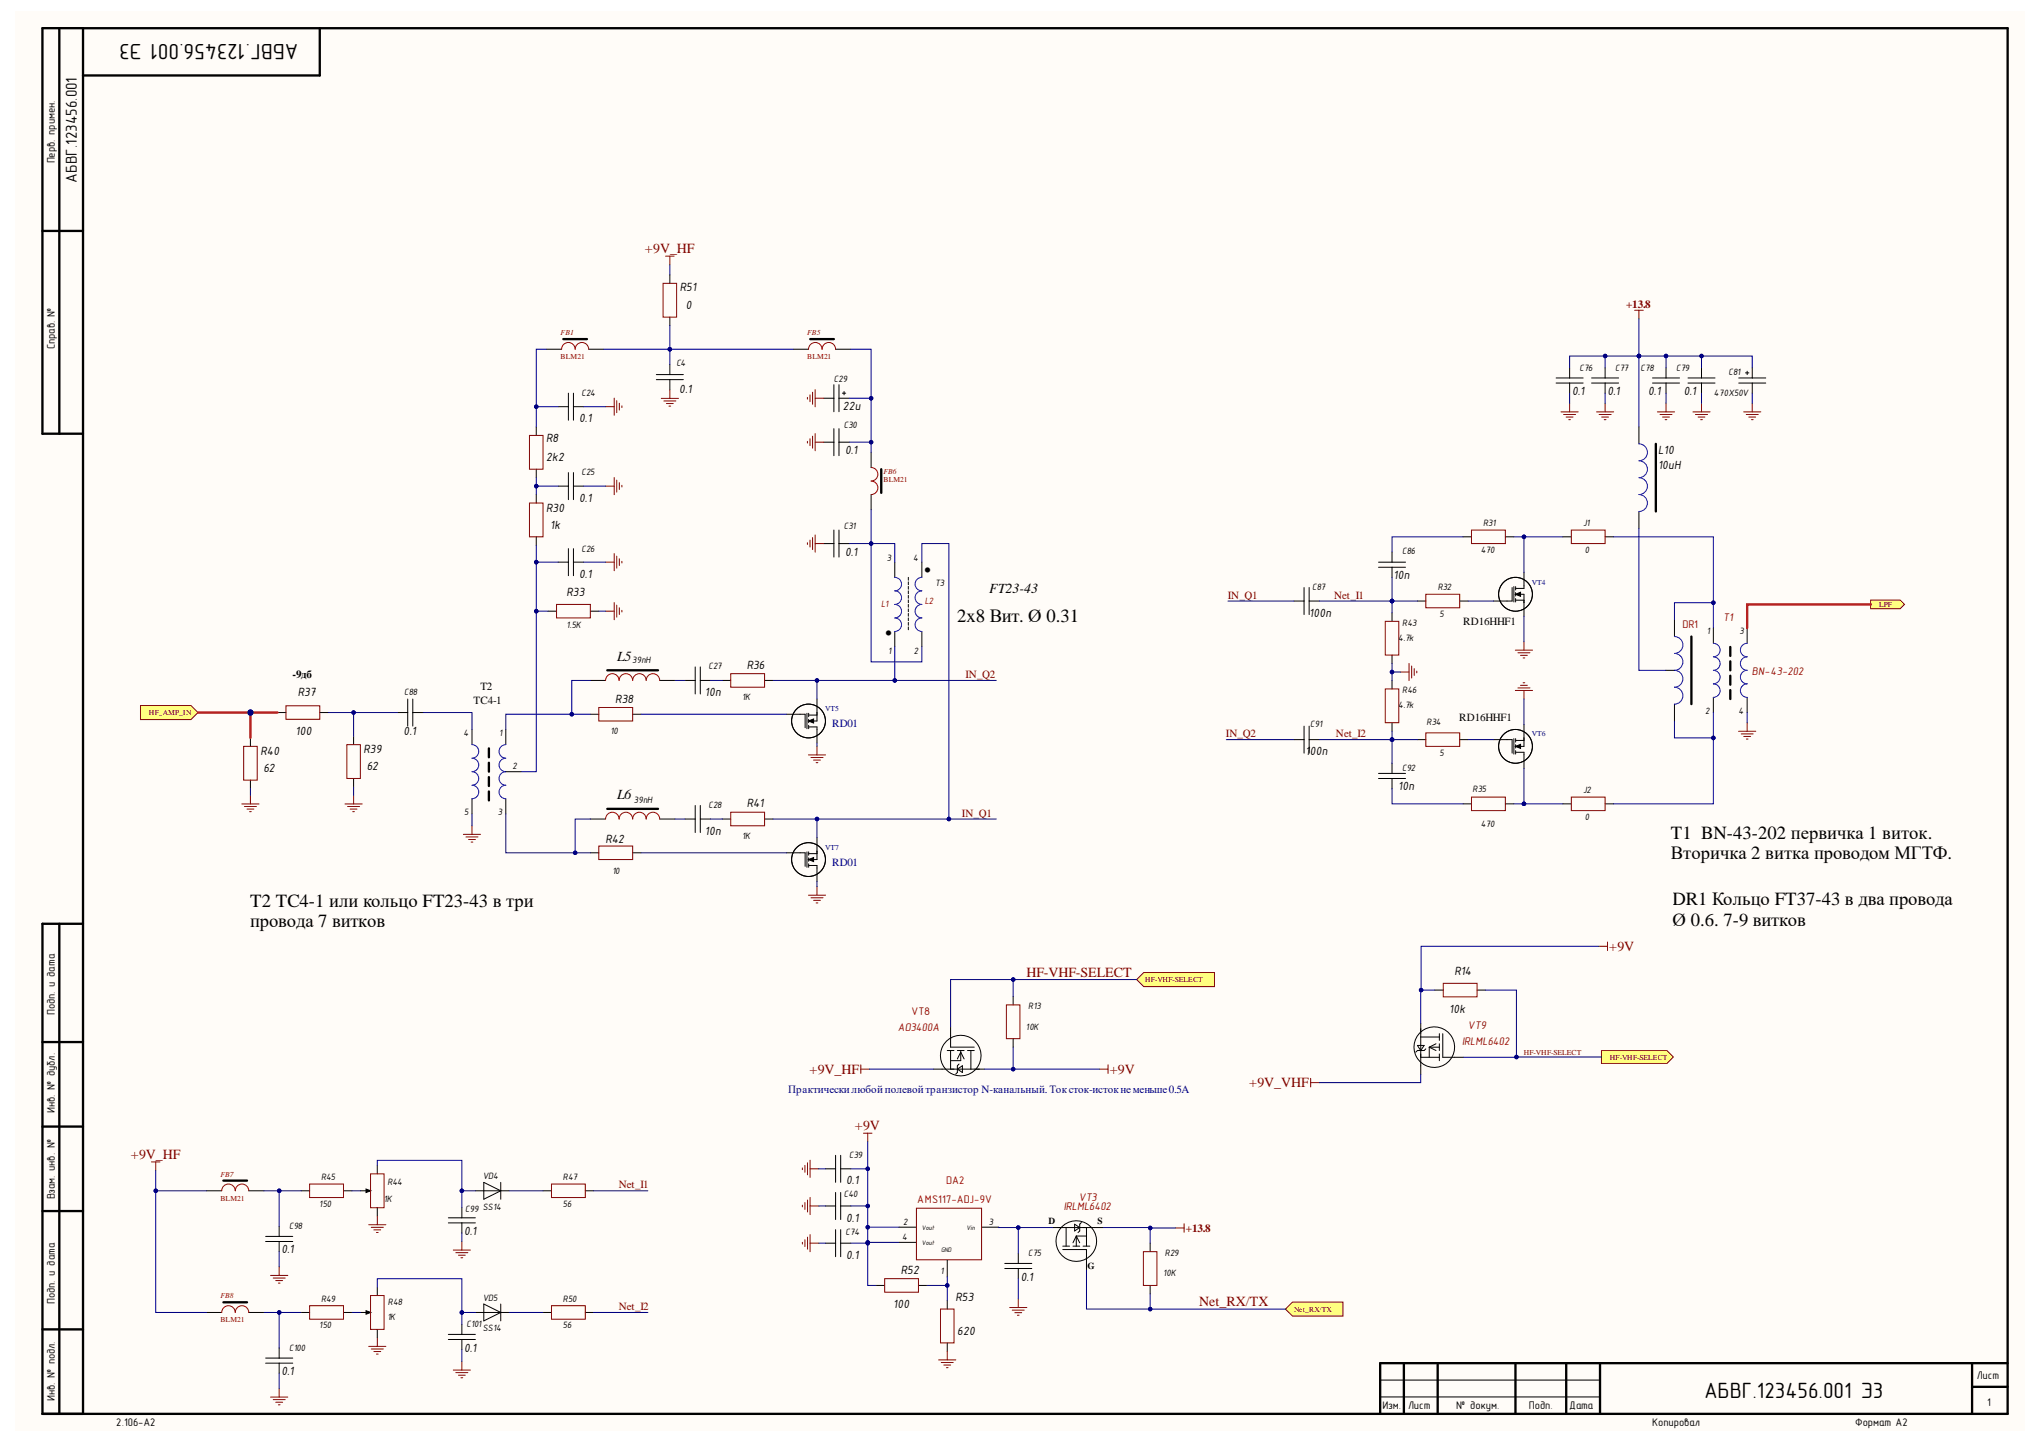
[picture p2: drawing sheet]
<svg xmlns="http://www.w3.org/2000/svg" width="297mm" height="210mm" viewBox="0 0 297 210" stroke-linecap="round" stroke-linejoin="round" font-family="sans-serif">
<defs><g id="words">
<g font-size="6.8">
<text x="134.1" y="83.3">.</text>
<text x="128.4" y="92.4">.</text>
</g>
<g font-size="3.2">
<text x="43.4" y="6.4" transform="rotate(-180 43.4 6.4)">АБВГ.123456.001 Э3</text>
<text x="247.9" y="203.3">АБВГ.123456.001 Э3</text>
</g>
<g font-size="2.7">
<text x="139.3" y="90.5">2x8 Вит. Ø 0.31</text>
<text x="243.1" y="122.1">T1 BN-43-202 первичка 1 виток.</text>
<text x="243.1" y="125">Вторичка 2 витка проводом МГТФ.</text>
<text x="36.4" y="131.9">T2 TC4-1 или кольцо FT23-43 в три</text>
<text x="243.3" y="131.6">DR1 Кольцо FT37-43 в два провода</text>
<text x="36.4" y="134.9">провода 7 витков</text>
<text x="243.3" y="134.7">Ø 0.6. 7-9 витков</text>
</g>
<text font-size="2.3" x="11.2" y="26.6" transform="rotate(-90 11.2 26.6)">АБВГ.123456.001</text>
<g font-size="2" fill="#800000">
<text x="93.8" y="36.9">+9V_HF</text>
<text x="149.3" y="142.1">HF-VHF-SELECT</text>
<text x="234.1" y="138.4">+9V</text>
<text x="117.8" y="156.2">+9V_HF</text>
<text x="161.4" y="156.2">+9V</text>
<text x="181.7" y="158.2">+9V_VHF</text>
<text x="124.4" y="164.4">+9V</text>
<text x="19" y="168.6">+9V_HF</text>
<text x="174.4" y="190">Net_RX/TX</text>
</g>
<g font-size="2">
<text x="143.9" y="86.3">FT23-43</text>
<text x="89.8" y="96.1">L5</text>
<text x="89.8" y="116.2">L6</text>
</g>
<g font-size="1.9">
<text x="98.9" y="42.3">R51</text>
<text x="99.7" y="45">0</text>
<text x="98.8" y="57.2">0.1</text>
<text x="122.6" y="59.7">22u</text>
<text x="228.7" y="57.5">0.1</text>
<text x="233.8" y="57.5">0.1</text>
<text x="239.8" y="57.5">0.1</text>
<text x="244.9" y="57.5">0.1</text>
<text x="79.4" y="64.3">R8</text>
<text x="84.3" y="61.4">0.1</text>
<text x="79.4" y="67">2k2</text>
<text x="122.9" y="66.1">0.1</text>
<text x="241.2" y="66">L10</text>
<text x="241.2" y="68.2">10uH</text>
<text x="79.4" y="74.5">R30</text>
<text x="80" y="76.9">1k</text>
<text x="84.3" y="73">0.1</text>
<text x="122.9" y="80.8">0.1</text>
<text x="82.4" y="86.7">R33</text>
<text x="84.3" y="84">0.1</text>
<text x="190.4" y="89.7">100n</text>
<text x="202.7" y="84.3">10n</text>
<text x="43.3" y="101.3">R37</text>
<text x="102.5" y="101.3">10n</text>
<text x="108.6" y="97.3">R36</text>
<text x="43" y="106.8">100</text>
<text x="58.7" y="106.8">0.1</text>
<text x="89.5" y="102.2">R38</text>
<text x="37.9" y="109.8">R40</text>
<text x="38.3" y="112.3">62</text>
<text x="52.9" y="109.6">R39</text>
<text x="53.4" y="112">62</text>
<text x="189.9" y="109.8">100n</text>
<text x="108.6" y="117.4">R41</text>
<text x="203.4" y="115">10n</text>
<text x="88.1" y="122.6">R42</text>
<text x="102.5" y="121.4">10n</text>
<text x="211.6" y="141.8">R14</text>
<text x="210.8" y="147.4">10k</text>
<text x="123.1" y="172.3">0.1</text>
<text x="67.5" y="179.6">0.1</text>
<text x="123.1" y="177.7">0.1</text>
<text x="40.9" y="182.3">0.1</text>
<text x="123.1" y="183.1">0.1</text>
<text x="131" y="185.3">R52</text>
<text x="129.9" y="190.3">100</text>
<text x="139" y="189.3">R53</text>
<text x="148.5" y="186.3">0.1</text>
<text x="67.5" y="196.6">0.1</text>
<text x="139.3" y="194.2">620</text>
<text x="40.9" y="200">0.1</text>
</g>
<g font-size="1.6">
<text x="8" y="23.8" transform="rotate(-90 8 23.8)">Перв. примен.</text>
<text x="8" y="50.8" transform="rotate(-90 8 50.8)">Справ. №</text>
<text x="212.9" y="91">RD16HHF1</text>
<text x="42.6" y="98.7">-9дб</text>
<text x="69.9" y="100.3">T2</text>
<text x="68.9" y="102.4">TC4-1</text>
<text x="212.3" y="104.8">RD16HHF1</text>
<text x="8" y="147.7" transform="rotate(-90 8 147.7)">Подп. и дата</text>
<text x="8" y="161.9" transform="rotate(-90 8 161.9)">Инв. № дубл.</text>
<text x="8" y="174.5" transform="rotate(-90 8 174.5)">Взам. инв. №</text>
<text x="8" y="189.7" transform="rotate(-90 8 189.7)">Подп. и дата</text>
<text x="8" y="203.8" transform="rotate(-90 8 203.8)">Инв. № подл.</text>
<text x="287.6" y="200.6">Лист</text>
<text x="16.9" y="207.4">2.106-A2</text>
<text x="201.1" y="205">Изм.</text>
<text x="204.8" y="205">Лист</text>
<text x="211.8" y="205">№ докум.</text>
<text x="222.4" y="205">Подп.</text>
<text x="228.3" y="205">Дата</text>
<text x="240.3" y="207.4">Копировал</text>
<text x="269.9" y="207.4">Формат А2</text>
<text x="289.1" y="204.5">1</text>
</g>
<g font-size="1.6" fill="#800000">
<text x="236.5" y="44.8">+13.8</text>
<text x="178.6" y="87.1">IN_Q1</text>
<text x="194.1" y="87.1">Net_I1</text>
<text x="140.4" y="98.7">IN_Q2</text>
<text x="178.3" y="107.3">IN_Q2</text>
<text x="194.3" y="107.3">Net_I2</text>
<text x="139.9" y="118.9">IN_Q1</text>
<text x="90" y="172.9">Net_I1</text>
<text x="172.5" y="179.2">+13.8</text>
<text x="90" y="190.6">Net_I2</text>
</g>
<g font-size="1.6" fill="#980000">
<text x="244.7" y="91.3">DR1</text>
<text x="250.7" y="90.3">T1</text>
<text x="254.8" y="98.1">BN-43-202</text>
<text x="132.6" y="147.6">VT8</text>
<text x="213.5" y="149.7">VT9</text>
<text x="130.6" y="150">AO3400A</text>
<text x="212.7" y="152.1">IRLML6402</text>
<text x="137.6" y="172.2">DA2</text>
<text x="133.4" y="175">AMS117-ADJ-9V</text>
<text x="154.7" y="176.1">IRLML6402</text>
<text x="156.9" y="174.6">VT3</text>
</g>
<g font-size="1.6" fill="#000080">
<text x="121.1" y="105.8">RD01</text>
<text x="121.1" y="126">RD01</text>
<text x="114.6" y="158.9">Практическилюбойполевойтранзистор N-канальный. Токсток-истокнеменьше0.5А</text>
</g>
<g font-size="1.5">
<text x="98.4" y="53.2">C4</text>
<text x="229.8" y="53.9">C76</text>
<text x="234.9" y="53.9">C77</text>
<text x="238.7" y="53.9">C78</text>
<text x="243.8" y="53.9">C79</text>
<text x="84.6" y="57.6">C24</text>
<text x="121.3" y="55.6">C29</text>
<text x="249.3" y="57.6">470X50V</text>
<text x="251.4" y="54.6">C81</text>
<text x="122.8" y="62.2">C30</text>
<text x="84.6" y="69.1">C25</text>
<text x="122.8" y="77">C31</text>
<text x="215.7" y="76.5">R31</text>
<text x="230.3" y="76.5">J1</text>
<text x="84.6" y="80.2">C26</text>
<text x="129" y="81.7">3</text>
<text x="132.8" y="81.7">4</text>
<text x="204" y="80.6">C86</text>
<text x="215.4" y="80.5">470</text>
<text x="230.5" y="80.5">0</text>
<text x="136" y="85.3">T3</text>
<text x="190.9" y="85.9">C87</text>
<text x="209.1" y="85.9">R32</text>
<text x="209.4" y="89.8">5</text>
<text x="82.4" y="91.3">1.5K</text>
<text x="129.2" y="95.2">1</text>
<text x="132.9" y="95.2">2</text>
<text x="203.4" y="93.2">4.7k</text>
<text x="204" y="91">R43</text>
<text x="248.3" y="92.2">1</text>
<text x="253" y="92.2">3</text>
<text x="58.8" y="101.1">C88</text>
<text x="92" y="96.5">39nH</text>
<text x="103" y="97.4">C27</text>
<text x="107.9" y="101.9">1К</text>
<text x="204" y="100.8">R46</text>
<text x="67.4" y="107">4</text>
<text x="72.6" y="107">1</text>
<text x="88.8" y="106.8">10</text>
<text x="190.6" y="105.8">C91</text>
<text x="203.4" y="103">4.7k</text>
<text x="207.5" y="105.5">R34</text>
<text x="248" y="103.8">2</text>
<text x="252.9" y="103.8">4</text>
<text x="74.5" y="111.9">2</text>
<text x="204" y="112.2">C92</text>
<text x="209.4" y="110">5</text>
<text x="67.5" y="118.6">5</text>
<text x="72.4" y="118.6">3</text>
<text x="92.2" y="116.8">39nH</text>
<text x="103" y="117.6">C28</text>
<text x="214.2" y="115.1">R35</text>
<text x="230.3" y="115.3">J2</text>
<text x="230.5" y="119.3">0</text>
<text x="107.9" y="122">1К</text>
<text x="215.4" y="120.3">470</text>
<text x="89.1" y="127.1">10</text>
<text x="149.2" y="149.8">10K</text>
<text x="149.6" y="146.8">R13</text>
<text x="46.7" y="171.6">R45</text>
<text x="56.3" y="172.4">R44</text>
<text x="70.2" y="171.5">VD4</text>
<text x="81.9" y="171.6">R47</text>
<text x="123.5" y="168.5">C39</text>
<text x="42" y="178.8">C98</text>
<text x="46.4" y="175.6">150</text>
<text x="55.8" y="174.8">1</text>
<text x="56.3" y="174.8">K</text>
<text x="67.7" y="176.3">C99 SS14</text>
<text x="81.9" y="175.6">56</text>
<text x="122.8" y="174.1">C40</text>
<text x="123" y="179.7">C74</text>
<text x="131.4" y="178.2">2</text>
<text x="143.8" y="178.2">3</text>
<text x="131.2" y="180.4">4</text>
<text x="136.8" y="185.3">1</text>
<text x="149.6" y="182.7">C75</text>
<text x="169.2" y="185.6">10K</text>
<text x="169.5" y="182.7">R29</text>
<text x="46.7" y="189.4">R49</text>
<text x="56.4" y="189.9">R48</text>
<text x="70.2" y="189.2">VD5</text>
<text x="81.9" y="189.4">R50</text>
<text x="42" y="196.5">C100</text>
<text x="46.4" y="193.2">150</text>
<text x="56.3" y="192.1">1K</text>
<text x="67.8" y="193">C101</text>
<text x="70.2" y="193.7">SS14</text>
<text x="81.9" y="193.2">56</text>
</g>
<g font-size="1.5" fill="#980000">
<text x="128.2" y="88.3">L1</text>
<text x="134.5" y="87.8">L2</text>
</g>
<g font-size="1.4">
<text x="152.5" y="178.1">D</text>
<text x="159.6" y="178.1">S</text>
<text x="158.2" y="184.5">G</text>
</g>
<g font-size="1.1" fill="#980000">
<text x="81.6" y="48.7">FB1</text>
<text x="81.6" y="52.2">BLM21</text>
<text x="117.4" y="48.7">FB5</text>
<text x="117.4" y="52.2">BLM21</text>
<text x="128.5" y="68.9">FB6</text>
<text x="128.5" y="70.2">BLM21</text>
<text x="32.1" y="171.2">FB7</text>
<text x="32.1" y="174.6">BLM21</text>
<text x="32.1" y="188.8">FB8</text>
<text x="32.1" y="192.3">BLM21</text>
</g>
<g font-size="1.1" fill="#000080">
<text x="222.8" y="85">VT4</text>
<text x="120" y="103.5">VT5</text>
<text x="222.8" y="107.1">VT6</text>
<text x="120" y="123.6">VT7</text>
</g>
<g font-size="1.1" fill="#800000">
<text x="273.3" y="88.3">LPF</text>
<text x="21.7" y="104.1">HF_AMP_IN</text>
<text x="166.6" y="142.9">HF-VHF-SELECT</text>
<text x="221.7" y="153.5">HF-VHF-SELECT</text>
<text x="234.2" y="154.2">HF-VHF-SELECT</text>
<text x="188.2" y="190.8">Net_RX/TX</text>
</g>
<g font-size="1">
<text x="134.1" y="178.9">Vout</text>
<text x="140.6" y="178.9">Vin</text>
<text x="134.1" y="181.1">Vout</text>
<text x="136.9" y="182.2">GND</text>
</g>
</g></defs>
<g fill="#fffcf8">
<path d="M2.2 1.6h292.3v206.5h-292.3z" fill-rule="evenodd"/>
<path d="M2.2 1.6h292.3v206.5h-292.3z" fill-rule="evenodd"/>
</g>
<g fill="none" stroke="#000" stroke-width=".34">
<path d="M8.6 4.1v59M12.1 4.1v201.6M46.5 4.1v6.9h-34.4M6.2 33.6h5.9M12.1 63.1h-5.9v-59h285.8v201.6h-285.8v-71.3h5.9M251.7 94.1v1.3M251.7 96.2v1.3M251.7 98.3v1.3M251.7 100.4v1.3M8.6 134.4v71.3M6.2 151.6h5.9M6.2 163.9h5.9"/>
<path d="M6.2 176.2h5.9M32.5 171.7h3.4M6.2 193.4h5.9M32.5 189.4h3.4M204.2 198.3v7.4M209.1 198.3v7.4M220.4 198.3v7.4M227.8 198.3v7.4M232.7 198.3v7.4M286.9 198.3v7.4M292 198.3h-91.2v7.4M286.9 201.7h5.1"/>
</g>
<g fill="none" stroke="#000" stroke-width=".15">
<path d="M226.4 55.7h3.9M226.4 55h3.9M228.3 53.5v1.5M228.3 55.7v1.5M231.5 55.7h4M231.5 55h4M233.5 53.5v1.5M233.5 55.7v1.5M240.4 55.7h3.9M240.4 55h3.9M242.3 53.5v1.5M242.3 55.7v1.5"/>
<path d="M245.5 55.7h4M245.5 55h4M247.5 53.5v1.5M247.5 55.7v1.5M252.9 55.7h4M252.9 55h4M253.9 54.2h.5M254.1 54v.5M254.9 53.5v1.5M254.9 55.7v1.5M212.8 78.1h1.2M219 78.1h1.2"/>
<path d="M188.2 87.4h1.5M189.7 85.5v3.9M190.4 87.4h1.5M190.4 85.5v3.9M200.5 82.5h4M200.5 81.8h4M202.5 80.3v1.5M202.5 82.5v1.5M206.2 87.4h1.2M212.3 87.4h1.3M220 85.5v1.9h-2.7M220.2 85.3v2.3"/>
<path d="M220.4 86.4l.8-.2v.5zM220.5 85.3v.5M220.5 86.2v.5M220.5 87.1v.5M220.5 86.4h1.2v3.2M220.5 87.3h1.2M221.7 83.3v2.3h-1.2M249.2 91.4v2.2M254.1 91.4v2.2M57.8 103.6h1.5M59.3 101.7v3.9M60 101.7v3.9"/>
<path d="M60 103.6h1.5M188.2 107.6h1.5M189.7 105.6v4M190.4 107.6h1.5M190.4 105.6v4M200.5 112.5h4M200.5 113.2h4M202.5 111v1.5M202.5 113.2v1.5M206.2 107.6h1.2M212.3 107.6h1.3M212.8 116.9h1.2"/>
<path d="M217.3 107.6h2.7v2M219 116.9h1.2M220.2 107.4v2.3M220.4 108.6l.8-.3v.6zM220.5 107.4v.5M220.5 108.3v.5M220.5 109.2v.5M220.5 109.4h1.2v2.4M220.5 107.7h1.2M221.7 105.4v3.2h-1.2M249.2 101.4v2.2M254.1 101.4v2.2"/>
<path d="M30 173.2h2.3M36.2 173.2h2.2M38.6 179.9h4M40.6 178.4v1.5M43.8 173.2h1.2M50 173.2h1.2M52.4 173.2h1.5M53.2 173l.7 .2-.7 .3zM54.9 169.5v1.3M54.9 175.7v1.2M65.2 177.9h4M65.2 177.1h4"/>
<path d="M67.2 175.7v1.4M67.2 177.9v1.5M121.5 178.9v3.9M122.3 178.9v3.9M153.1 178.6h7.4M155.1 178.6v2.7M156.3 178.1l.8 .5-.8 .5zM156.6 179.8l-.5 1M156.6 179.8l.5 1M156.6 179.8v1.5M156.6 179.8h1.4M157.3 177.8l-.2 .3v1l-.3 .2"/>
<path d="M157.9 177.9a2.95 2.95 0 0 0-4.3 2.5 2.95 2.95 0 0 0 4.1 2.9 2.95 2.95 0 0 0 .9-4.9l-.6-.4M158 178.6v2.7M30 190.9h2.3M36.2 190.9h2.2M38.6 180.6h4M38.6 198.3h4M38.6 197.6h4M40.6 180.6v1.5M40.6 196.1v1.5M40.6 198.3v1.5M43.8 190.9h1.2M50 190.9h1.2"/>
<path d="M52.4 190.9h1.5M53.2 190.7l.7 .2-.7 .3zM54.9 187.2v1.3M54.9 193.4v1.2M65.2 194.8h4M65.2 194.1h4M67.2 192.6v1.5M67.2 194.8v1.5M120.1 180.8h1.4M122.3 180.8h1.5M146.2 184.5h3.9M146.2 183.8h3.9"/>
<path d="M148.1 182.3v1.5M148.1 184.5v1.5M154.6 181.8h3.4v2.9M154.6 181.3h1M156.1 181.3h1M157.5 181.3h1M167.3 180.8v1.3M167.3 187v1.2M200.8 203.2h31.9M200.8 200.8h31.9"/>
<circle cx="220.5" cy="86.4" r="2.46"/>
<circle cx="220.5" cy="108.6" r="2.46"/>
</g>
<g fill="none" stroke="#800000" stroke-width=".15">
<path d="M227.1 59.9h2.5M228.3 58.7v1.2M232.2 59.9h2.5M233.5 58.7v1.2M241.1 59.9h2.5M242.3 58.7v1.2M246.3 59.9h2.5M247.5 58.7v1.2M253.6 59.9h2.5M254.9 58.7v1.2M214 77.1h5v2h-5zM227.4 60.3h1.8"/>
<path d="M227.8 60.7h1M228.2 61h.2M232.6 60.3h1.8M233 60.7h1M233.4 61h.2M241.5 60.3h1.7M241.8 60.7h1M242.2 61h.3M246.6 60.3h1.8M247 60.7h1M247.4 61h.2M254 60.3h1.8"/>
<path d="M254.4 60.7h1M254.8 61h.2M207.4 86.4h4.9v2h-4.9zM220.4 94.6h2.5M220.8 95h1.8M221.2 95.3h1M221.2 99.7h1M221.6 95.7h.2M221.6 99.3h.2M221.7 93.3v1.3M207.4 106.6h4.9v2h-4.9zM214 115.9h5v2h-5z"/>
<path d="M220.4 100.4h2.5M220.8 100.1h1.8M221.7 100.4v1.3M252.9 106.4h2.5M253.3 106.8h1.7M253.7 107.1h1M254 107.5h.3M254.1 105.1v1.3M45 172.2h5v2h-5zM53.9 170.8h2v4.9h-2zM117.5 180v1.7M117.8 179.6v2.5"/>
<path d="M125.6 164.8h1.2M126.2 164.8v1.3M171 178.6h1.2M172.2 178v1.2M39.4 185.5h2.5M39.7 185.9h1.8M40.1 186.3h1M40.5 186.6h.2M40.6 184.3v1.2M45 189.9h5v2h-5zM53.9 188.5h2v4.9h-2zM65.9 181.8h2.5"/>
<path d="M65.9 199.3h2.5M66.3 182.2h1.8M66.3 199.7h1.8M66.7 182.6h1M67.1 183h.2M67.2 180.6v1.2M67.2 198v1.3M116.7 180.7v.3M117.1 180.3v1M117.8 180.8h1.3M146.9 190.2h2.5M147.2 190.6h1.8"/>
<path d="M147.6 190.9h1M148 191.3h.2M148.1 188.9v1.3M166.3 182.1h2v4.9h-2zM39.4 203.2h2.5M39.7 203.6h1.8M40.1 204h1M40.5 204.3h.2M40.6 202v1.2M66.7 200h1M67.1 200.4h.2"/>
</g>
<path d="M220.4 86.4l.8-.2v.5zM220.4 108.6l.8-.3v.6zM53.2 173l.7 .2-.7 .3zM53.2 190.7l.7 .2-.7 .3z" fill="#000"/>
<path d="M32.3 173.2a.98 .98 0 0 1 .9-1 .98 .98 0 0 1 1 1 .98 .98 0 0 1 1-1 .98 .98 0 0 1 1 1M32.3 190.9a.98 .98 0 0 1 .9-1 .98 .98 0 0 1 1 1 .98 .98 0 0 1 1-1 .98 .98 0 0 1 1 1" fill="none" stroke="#980000" stroke-width=".15"/>
<path d="M249.2 93.6a.98 .98 0 0 1 1 1 .98 .98 0 0 1-1 .9 .98 .98 0 0 1 1 1 .98 .98 0 0 1-1 1 .98 .98 0 0 1 1 1 .98 .98 0 0 1-1 1 .98 .98 0 0 1 1 1 .98 .98 0 0 1-1 .9M254.1 93.6a.98 .98 0 0 0-.9 1 .98 .98 0 0 0 .9 .9 .98 .98 0 0 0-.9 1 .98 .98 0 0 0 .9 1 .98 .98 0 0 0-.9 1 .98 .98 0 0 0 .9 1 .98 .98 0 0 0-.9 1 .98 .98 0 0 0 .9 .9" fill="none" stroke="#00f" stroke-width=".15"/>
<path d="M20.4 102.6h7.4l1 1-1 1.1h-7.4z" fill-rule="evenodd" fill="#ffff80"/>
<path d="M20.4 102.6h7.4l1 1-1 1.1h-7.4z" fill="none" stroke="#800000" stroke-width=".15"/>
<path d="M272.1 87.3h4.3l.6 .6-.6 .6h-4.3z" fill-rule="evenodd" fill="#ffff80"/>
<path d="M237.8 45.1h1.2M238.4 45.1v1.3M272.1 87.3h4.3l.6 .6-.6 .6h-4.3zM133.3 175.8h9.5v7.5h-9.5zM128.7 186h4.9v2h-4.9zM136.5 197.8h2.5M136.8 190.4h2v4.9h-2zM136.9 198.2h1.8M137.3 198.6h1M137.7 198.9h.2M137.8 196.6v1.2" fill="none" stroke="#800000" stroke-width=".15"/>
<path d="M130.8 178.5h2.4M142.8 178.5h2.5M127.5 187h1.2M130.8 180.7h2.4M133.6 187h1.2M137.8 183.3v2.4M137.8 189.2v1.2M137.8 195.3v1.3" fill="none" stroke="#000" stroke-width=".15"/>
<path d="M187 190.4l1-1h7.4v2h-7.4z" fill-rule="evenodd" fill="#ffff80"/>
<g fill="none" stroke="#800000" stroke-width=".15">
<path d="M88.1 59.2h1.2M89.3 57.9v2.5M89.7 58.3v1.7M90.1 58.7v1M90.5 59v.3M96.2 57.9h2.5M96.5 41.2h1.9v4.9h-1.9zM96.6 58.3h1.7M96.9 58.7h1M97.3 59.1h.3M97.4 56.7v1.2M117.5 57.8v.3"/>
<path d="M117.8 57.4v1M118.2 57.1v1.7M118.6 57.9h1.2M118.6 56.7v2.5M77 73.2h2v4.9h-2zM77 63.3h2v5h-2zM88.1 70.7h1.2M89.3 69.5v2.5M89.7 69.8v1.8M90.1 70.2v1M90.5 70.6v.2M117.5 64.2v.2"/>
<path d="M117.5 78.9v.3M117.8 63.8v1M117.8 78.6v1M118.2 63.4v1.8M118.2 78.2v1.7M118.6 63.1v2.5M118.6 77.8v2.5M118.6 79.1h1.2M118.6 64.3h1.2M81 87.9h4.9v2h-4.9zM88.1 88.9h1.2M88.1 81.8h1.2"/>
<path d="M89.3 80.5v2.5M89.3 87.7v2.5M89.7 80.9v1.7M89.7 88v1.8M90.1 81.3v1M90.1 88.4v1M90.5 81.6v.3M90.5 88.8v.2M106.3 98h4.9v2h-4.9zM201.5 90.4h2v4.9h-2zM203.7 97.8h1.3M205 96.5v2.5"/>
<path d="M205.3 96.9v1.7M205.7 97.3v.9M206.1 97.6v.3M35.2 116.9h2.5M35.4 108.6h2v4.9h-2zM35.6 117.3h1.7M35.9 117.7h1M36.3 118.1h.3M36.4 115.7v1.2M41.6 102.7h4.9v1.9h-4.9zM50.2 116.9h2.5M50.5 108.3h1.9v4.9h-1.9z"/>
<path d="M50.6 117.3h1.7M50.9 117.7h1M51.3 118.1h.3M51.4 115.7v1.2M87.1 102.9h4.9v2h-4.9zM106.3 118.2h4.9v1.9h-4.9zM117.6 109.8h2.5M118 110.2h1.7M118.3 110.6h1M118.7 110.9h.3M118.8 108.6v1.2M201.5 100.2h2v4.9h-2z"/>
<path d="M67.4 121.4h2.5M67.8 121.7h1.7M68.2 122.1h1M68.5 122.5h.3M68.7 120.1v1.3M87.1 123.1h4.9v1.9h-4.9zM117.6 130.2h2.5M118 130.6h1.7M118.3 131h1M118.7 131.3h.3M118.8 129v1.2M146.4 146.2h2v4.9h-2z"/>
<path d="M22 169h1.3M22.7 169v1.3M80.2 172.2h4.9v2h-4.9zM80.2 189.9h4.9v2h-4.9zM187 190.4l1-1h7.4v2h-7.4z"/>
</g>
<g fill="none" stroke="#000" stroke-width=".15">
<path d="M97.4 40v1.2M79.5 50.8h2.2M81.2 59.2h1.5M82.7 57.2v3.9M83.4 57.2v3.9M83.4 59.2h1.5M85.6 50.8h2.2M95.5 54.5h3.9M95.5 55.2h3.9M97.4 46.1v1.3M97.4 53v1.5M97.4 55.2v1.5"/>
<path d="M115.4 50.8h2.2M119.8 57.9h1.5M121.3 56v3.9M121.5 50.8h2.3M122 56v3.9M122 57.9h1.5M122.5 57.2h.5M122.8 56.9v.5M78 62.1v1.2M78 68.3v1.2M78 71.9v1.3M78 78.1v1.2"/>
<path d="M81.2 70.7h1.5M82.7 68.7v4M82.7 79.8v3.9M83.4 68.7v4M83.4 79.8v3.9M83.4 70.7h1.5M119.8 79.1h1.5M119.8 64.3h1.5M121.3 62.4v3.9M121.3 77.1v3.9M122 62.4v3.9M122 77.1v3.9"/>
<path d="M122 79.1h1.5M122 64.3h1.5M126.7 65.8v2.2M126.7 71.9v2.3M79.7 88.9h1.3M81.2 81.8h1.5M83.4 81.8h1.5M85.9 99h2.2M85.9 88.9h1.2M96 99h2.2M99.7 99h1.4M101.1 97v3.9"/>
<path d="M101.9 99h1.4M101.9 97v3.9M105.1 99h1.2M111.2 99h1.2M130.2 81.8v2.2M130.2 91.9v2.2M132.1 84v.4M132.1 84.6v.5M132.1 85.3v.4M132.1 85.9v.5M132.1 86.6v.4M132.1 87.3v.4"/>
<path d="M132.1 87.9v.4M132.1 88.6v.4M132.1 89.2v.4M132.1 89.9v.4M132.1 90.5v.4M132.1 91.2v.4M134.1 81.8v2.2M134.1 91.9v2.2M202.5 89.2v1.2M202.5 95.3v1.2M202.5 99v1.2M242.3 97.5h1.3"/>
<path d="M243.6 90.1v2.5M36.4 107.3v1.3M36.4 113.5v1.2M40.4 103.6h1.2M46.5 103.6h1.2M51.4 107.1v1.2M51.4 113.2v1.3M68.7 106.1v2.2M68.7 116.2v2.2M73.6 106.1v2.2M73.6 116.2v2.2M73.6 112.3h2.2"/>
<path d="M85.9 103.9h1.2M85.9 119.1h2.2M92 103.9h1.3M96 119.1h2.2M99.7 119.1h1.4M101.1 117.2v3.9M101.9 119.1h1.4M101.9 117.2v3.9M105.1 119.1h1.2M111.2 119.1h1.2M114.4 103.9h2.7v2M117.4 103.8v2.2"/>
<path d="M117.6 104.9l.8-.3v.6zM117.6 103.8v.5M117.6 104.6v.5M117.6 105.5v.5M117.7 105.7h1.1v2.4M117.7 104h1.1M118.8 101.7v3.2h-1.1M202.5 105.1v1.3M243.6 102.4v2.5M85.9 124.1h1.2M92 124.1h1.3M114.4 124.1h2.7v1.9"/>
<path d="M117.4 123.9v2.3M117.6 125l.8-.3v.6zM117.6 123.9v.5M117.6 124.8v.5M117.6 125.7v.5M117.7 125.9h1.1v2.3M117.7 124.2h1.1M118.8 121.8v3.2h-1.1M135.8 155.5h7.4M137.8 152.8h1M138.3 149.4v2.9h3.4M138.3 152.8v2.7"/>
<path d="M138.3 156.1a2.95 2.95 0 0 1-.2-5 2.95 2.95 0 0 1 4.6 1.9 2.95 2.95 0 0 1-3.7 3.4l-.6-.2M139.3 152.8h.9M139.3 154l.5-.9 .4 .9M139.3 155.5l.7-.5v1zM139.5 154.8l-.2 .2v1l-.3 .3M139.8 152.8v1.5h-1.5M140.7 152.8h1M141.2 152.8v2.7M147.4 144.9v1.3M147.4 151.1v1.2M69.2 173.2h4.9M70.4 172l2.4 1.2-2.4 1.2z"/>
<path d="M72.8 172v2.4M79 173.2h1.2M85.1 173.2h1.3M69.2 190.9h4.9M70.4 189.7l2.4 1.2-2.4 1.2zM72.8 189.7v2.4M79 190.9h1.2M85.1 190.9h1.3"/>
<circle cx="117.6" cy="104.9" r="2.46"/>
<circle cx="117.6" cy="125" r="2.46"/>
</g>
<path d="M130.2 84a.98 .98 0 0 1 .9 1 .98 .98 0 0 1-.9 .9 .99 .99 0 0 1 .9 1 .99 .99 0 0 1-.9 1 .98 .98 0 0 1 .9 1 .98 .98 0 0 1-.9 1 .98 .98 0 0 1 .9 1 .98 .98 0 0 1-.9 1M134.1 84a.98 .98 0 0 0-1 1 .98 .98 0 0 0 1 .9 .99 .99 0 0 0-1 1 .99 .99 0 0 0 1 1 .98 .98 0 0 0-1 1 .98 .98 0 0 0 1 1 .98 .98 0 0 0-1 1 .98 .98 0 0 0 1 1M243.6 92.6a1.23 1.23 0 0 1 1.2 1.2 1.23 1.23 0 0 1-1.2 1.2 1.23 1.23 0 0 1 1.2 1.3 1.23 1.23 0 0 1-1.2 1.2 1.23 1.23 0 0 1 1.2 1.2 1.23 1.23 0 0 1-1.2 1.3 1.23 1.23 0 0 1 1.2 1.2 1.23 1.23 0 0 1-1.2 1.2M68.7 108.3a.99 .99 0 0 1 .9 1 .99 .99 0 0 1-.9 1 .98 .98 0 0 1 .9 1 .98 .98 0 0 1-.9 1 .98 .98 0 0 1 .9 .9 .98 .98 0 0 1-.9 1 .98 .98 0 0 1 .9 1 .98 .98 0 0 1-.9 1M73.6 108.3a.99 .99 0 0 0-1 1 .99 .99 0 0 0 1 1 .98 .98 0 0 0-1 1 .98 .98 0 0 0 1 1 .98 .98 0 0 0-1 .9 .98 .98 0 0 0 1 1 .98 .98 0 0 0-1 1 .98 .98 0 0 0 1 1" fill="none" stroke="#00f" stroke-width=".15"/>
<path d="M81.9 49.3h3.5M117.9 49.3h3.4M128.2 68.3v3.4M88.3 97.5h7.4M246 92.6v9.8M71.1 108.9v1.3M71.1 110.9v1.4M71.1 113v1.3M71.1 115.1v1.3M88.3 117.7h7.4" fill="none" stroke="#000" stroke-width=".34"/>
<path d="M117.6 104.9l.8-.3v.6zM117.6 125l.8-.3v.6z" fill="#000"/>
<path d="M81.7 50.8a.99 .99 0 0 1 1-1 .99 .99 0 0 1 1 1 .98 .98 0 0 1 .9-1 .98 .98 0 0 1 1 1M117.6 50.8a.99 .99 0 0 1 1-1 .99 .99 0 0 1 1 1 .98 .98 0 0 1 1-1 .98 .98 0 0 1 .9 1M126.7 68a.98 .98 0 0 1 1 1 .98 .98 0 0 1-1 1 .98 .98 0 0 1 1 1 .98 .98 0 0 1-1 .9M88.1 99a.98 .98 0 0 1 1-1 .98 .98 0 0 1 1 1 .99 .99 0 0 1 .9-1 .99 .99 0 0 1 1 1 .98 .98 0 0 1 1-1 .98 .98 0 0 1 1 1 .98 .98 0 0 1 1-1 .98 .98 0 0 1 1 1M88.1 119.1a.98 .98 0 0 1 1-.9 .98 .98 0 0 1 1 .9 .99 .99 0 0 1 .9-.9 .99 .99 0 0 1 1 .9 .98 .98 0 0 1 1-.9 .98 .98 0 0 1 1 .9 .98 .98 0 0 1 1-.9 .98 .98 0 0 1 1 .9" fill="none" stroke="#980000" stroke-width=".15"/>
<path d="M165.3 142.5l1.1-1h10.3v2h-10.3z" fill-rule="evenodd" fill="#ffff80"/>
<g fill="none" stroke="#800000" stroke-width=".15">
<path d="M96.8 37.3h1.3M97.4 37.3v1.2M228.6 77.1h4.9v2h-4.9zM228.6 115.9h4.9v2h-4.9zM125.2 155.5h1.3M125.2 154.9v1.2M159.9 155.5h1.3M161.2 154.9v1.2M165.3 142.5l1.1-1h10.3v2h-10.3zM209.9 143h5v2h-5zM53.6 178.2h2.5M54 178.5h1.8"/>
<path d="M54.4 178.9h1M54.8 179.3h.2M54.9 176.9v1.3M53.6 195.8h2.5M54 196.2h1.8M54.4 196.6h1M54.8 197h.2M54.9 194.6v1.2"/>
</g>
<g fill="none" stroke="#000" stroke-width=".15">
<path d="M227.3 78.1h1.3M233.5 78.1h1.2M238.4 62.1v2.5M238.4 74.4v2.5M227.3 116.9h1.3M233.5 116.9h1.2M206 153.7a2.95 2.95 0 0 1 2.5-4.3 2.95 2.95 0 0 1 2.9 4 2.95 2.95 0 0 1-4.9 .9l-.4-.5M206.2 152.1h1l-.5 .7zM206.7 153.8h2.7M206.7 150.8h2.7M206.7 148.9v7.4M207.4 152.6l-.2 .2h-1l-.3 .3"/>
<path d="M207.9 152.3l1 .5M207.9 152.3h1.5M207.9 152.3v1.5M208.7 144h1.2M208.9 151.8l-1 .5M209.4 150.4v.9M209.4 151.8v1M209.4 153.3v1M209.9 150.4v3.4h2.9M214.9 144h1.2"/>
</g>
<path d="M238.4 64.6a1.23 1.23 0 0 1 1.2 1.2 1.23 1.23 0 0 1-1.2 1.2 1.23 1.23 0 0 1 1.2 1.3 1.23 1.23 0 0 1-1.2 1.2 1.23 1.23 0 0 1 1.2 1.2 1.23 1.23 0 0 1-1.2 1.2 1.23 1.23 0 0 1 1.2 1.3 1.23 1.23 0 0 1-1.2 1.2" fill="none" stroke="#00f" stroke-width=".15"/>
<path d="M240.9 64.6v9.8" fill="none" stroke="#000" stroke-width=".34"/>
<path d="M233 152.8h9.5l.9 1-.9 .9h-9.5z" fill-rule="evenodd" fill="#ffff80"/>
<path d="M232.6 137.7h1.2M233.8 137v1.3M190.7 156.9v1.2M190.7 157.5h1.2M233 152.8h9.5l.9 1-.9 .9h-9.5z" fill="none" stroke="#800000" stroke-width=".15"/>
<path d="M30 173.2h-7.3v17.7h7.3" fill="none" stroke="#000080" stroke-width=".15"/>
<circle cx="22.7" cy="173.2" r=".25" fill="#000080"/>
<g fill="none" stroke="#000080" stroke-width=".15">
<path d="M38.4 173.2h2.2v5.2"/>
<circle cx="22.7" cy="173.2" r=".25"/>
</g>
<circle cx="40.6" cy="173.2" r=".25" fill="#000080"/>
<g fill="none" stroke="#000080" stroke-width=".15">
<path d="M40.6 173.2h3.2"/>
<circle cx="40.6" cy="173.2" r=".25"/>
</g>
<circle cx="40.6" cy="173.2" r=".25" fill="#000080"/>
<g fill="none" stroke="#000080" stroke-width=".15">
<path d="M51.2 173.2h1.2M51.2 190.9h1.2M158 184.7v5.7h9.3v-2.2"/>
<circle cx="40.6" cy="173.2" r=".25"/>
</g>
<circle cx="167.3" cy="190.4" r=".25" fill="#000080"/>
<g fill="none" stroke="#000080" stroke-width=".15">
<path d="M202.5 84v3.4h3.7"/>
<circle cx="167.3" cy="190.4" r=".25"/>
</g>
<circle cx="202.5" cy="87.4" r=".25" fill="#000080"/>
<g fill="none" stroke="#000080" stroke-width=".15">
<path d="M212.8 78.1h-10.3v2.2M213.6 87.4h3.7M202.5 114.7v2.2h10.3M213.6 107.6h3.7M243.6 104.9v2.4h5.6"/>
<circle cx="202.5" cy="87.4" r=".25"/>
</g>
<circle cx="249.2" cy="107.3" r=".25" fill="#000080"/>
<g fill="none" stroke="#000080" stroke-width=".15">
<path d="M249.2 87.7h-5.6v2.4"/>
<circle cx="249.2" cy="107.3" r=".25"/>
</g>
<circle cx="249.2" cy="87.7" r=".25" fill="#000080"/>
<g fill="none" stroke="#000080" stroke-width=".15">
<path d="M247.5 51.8h7.4v1.7"/>
<circle cx="249.2" cy="87.7" r=".25"/>
</g>
<circle cx="247.5" cy="51.8" r=".25" fill="#000080"/>
<g fill="none" stroke="#000080" stroke-width=".15">
<path d="M254.1 103.6v1.5M40.6 190.9v5.2M40.6 199.8v2.2"/>
<circle cx="247.5" cy="51.8" r=".25"/>
</g>
<circle cx="40.6" cy="190.9" r=".25" fill="#000080"/>
<g fill="none" stroke="#000080" stroke-width=".15">
<path d="M228.3 57.2v1.5M233.5 51.8v1.7M233.5 57.2v1.5M221.7 89.6v3.7M221.7 101.7v3.7M67.2 179.4v1.2M40.6 182.1v2.2M67.2 196.3v1.7M148.1 186v2.9"/>
<circle cx="40.6" cy="190.9" r=".25"/>
</g>
<circle cx="233.5" cy="51.8" r=".25" fill="#000080"/>
<g fill="none" stroke="#000080" stroke-width=".15">
<path d="M242.3 51.8v1.7M242.3 57.2v1.5"/>
<circle cx="233.5" cy="51.8" r=".25"/>
</g>
<circle cx="242.3" cy="51.8" r=".25" fill="#000080"/>
<g fill="none" stroke="#000080" stroke-width=".15">
<path d="M247.5 57.2v1.5M254.9 57.2v1.5M134.8 187h3"/>
<circle cx="242.3" cy="51.8" r=".25"/>
</g>
<path d="M272.1 87.9h-18v3.5" fill="none" stroke="#f00" stroke-width=".34"/>
<circle cx="137.8" cy="187" r=".25" fill="#000080"/>
<g fill="none" stroke="#000080" stroke-width=".15">
<path d="M126.2 166.1v12.4h4.6"/>
<circle cx="137.8" cy="187" r=".25"/>
</g>
<circle cx="126.2" cy="178.5" r=".25" fill="#000080"/>
<circle cx="126.2" cy="178.5" r=".25" fill="none" stroke="#000080" stroke-width=".15"/>
<circle cx="126.2" cy="175.4" r=".25" fill="#000080"/>
<circle cx="126.2" cy="175.4" r=".25" fill="none" stroke="#000080" stroke-width=".15"/>
<circle cx="126.2" cy="170" r=".25" fill="#000080"/>
<g fill="none" stroke="#000080" stroke-width=".15">
<path d="M126.2 178.5v2.2h4.6"/>
<circle cx="126.2" cy="170" r=".25"/>
</g>
<circle cx="126.2" cy="180.7" r=".25" fill="#000080"/>
<circle cx="126.2" cy="180.7" r=".25" fill="none" stroke="#000080" stroke-width=".15"/>
<circle cx="126.2" cy="178.5" r=".25" fill="#000080"/>
<g fill="none" stroke="#000080" stroke-width=".15">
<path d="M126.2 180.7v.1h-2.4"/>
<circle cx="126.2" cy="178.5" r=".25"/>
</g>
<circle cx="126.2" cy="180.8" r=".25" fill="#000080"/>
<circle cx="126.2" cy="180.8" r=".25" fill="none" stroke="#000080" stroke-width=".15"/>
<circle cx="126.2" cy="180.7" r=".25" fill="#000080"/>
<g fill="none" stroke="#000080" stroke-width=".15">
<path d="M119.1 180.8h1M167.3 190.4h19.7"/>
<circle cx="126.2" cy="180.7" r=".25"/>
</g>
<circle cx="167.3" cy="190.4" r=".25" fill="#000080"/>
<g fill="none" stroke="#000080" stroke-width=".15">
<path d="M148.1 178.6v3.7"/>
<circle cx="167.3" cy="190.4" r=".25"/>
</g>
<circle cx="148.1" cy="178.6" r=".25" fill="#000080"/>
<g fill="none" stroke="#000080" stroke-width=".15">
<path d="M67.2 190.9h2"/>
<circle cx="148.1" cy="178.6" r=".25"/>
</g>
<circle cx="67.2" cy="190.9" r=".25" fill="#000080"/>
<g fill="none" stroke="#000080" stroke-width=".15">
<path d="M67.2 173.2v2.5"/>
<circle cx="67.2" cy="190.9" r=".25"/>
</g>
<circle cx="67.2" cy="173.2" r=".25" fill="#000080"/>
<g fill="none" stroke="#000080" stroke-width=".15">
<path d="M202.5 97.8h1.2M74.1 173.2h4.9M74.1 190.9h4.9"/>
<circle cx="67.2" cy="173.2" r=".25"/>
</g>
<circle cx="202.5" cy="97.8" r=".25" fill="#000080"/>
<g fill="none" stroke="#000080" stroke-width=".15">
<path d="M22.7 170.3v2.9"/>
<circle cx="202.5" cy="97.8" r=".25"/>
</g>
<circle cx="22.7" cy="173.2" r=".25" fill="#000080"/>
<g fill="none" stroke="#000080" stroke-width=".15">
<path d="M126.2 180.8v6.2h1.3"/>
<circle cx="22.7" cy="173.2" r=".25"/>
</g>
<circle cx="126.2" cy="180.8" r=".25" fill="#000080"/>
<g fill="none" stroke="#000080" stroke-width=".15">
<path d="M93.3 103.9h21.1M98.2 119.1h1.5M103.3 119.1h1.8M112.4 119.1h6.4v2.7M118.8 108.1v.5M93.3 124.1h21.1M118.8 128.2v.8"/>
<circle cx="126.2" cy="180.8" r=".25"/>
</g>
<circle cx="118.8" cy="119.1" r=".25" fill="#000080"/>
<g fill="none" stroke="#000080" stroke-width=".15">
<path d="M112.4 99h6.4v2.7"/>
<circle cx="118.8" cy="119.1" r=".25"/>
</g>
<circle cx="118.8" cy="99" r=".25" fill="#000080"/>
<g fill="none" stroke="#000080" stroke-width=".15">
<path d="M98.2 99h1.5M103.3 99h1.8M83.2 103.9h2.7"/>
<circle cx="118.8" cy="99" r=".25"/>
</g>
<circle cx="83.2" cy="103.9" r=".25" fill="#000080"/>
<g fill="none" stroke="#000080" stroke-width=".15">
<path d="M85.9 119.1h-2.2v5"/>
<circle cx="83.2" cy="103.9" r=".25"/>
</g>
<circle cx="83.7" cy="124.1" r=".25" fill="#000080"/>
<g fill="none" stroke="#000080" stroke-width=".15">
<path d="M85.9 99h-2.7v4.9h-9.6v2.2"/>
<circle cx="83.7" cy="124.1" r=".25"/>
</g>
<circle cx="83.2" cy="103.9" r=".25" fill="#000080"/>
<g fill="none" stroke="#000080" stroke-width=".15">
<path d="M78 88.9h1.7"/>
<circle cx="83.2" cy="103.9" r=".25"/>
</g>
<circle cx="78" cy="88.9" r=".25" fill="#000080"/>
<g fill="none" stroke="#000080" stroke-width=".15">
<path d="M78 79.3v2.5M84.9 81.8h3.2M87.1 88.9h1"/>
<circle cx="78" cy="88.9" r=".25"/>
</g>
<circle cx="78" cy="81.8" r=".25" fill="#000080"/>
<g fill="none" stroke="#000080" stroke-width=".15">
<path d="M84.9 59.2h3.2M78 69.5v2.4M84.9 70.7h3.2"/>
<circle cx="78" cy="81.8" r=".25"/>
</g>
<circle cx="78" cy="70.7" r=".25" fill="#000080"/>
<g fill="none" stroke="#000080" stroke-width=".15">
<path d="M78 70.7h3.2"/>
<circle cx="78" cy="70.7" r=".25"/>
</g>
<circle cx="78" cy="70.7" r=".25" fill="#000080"/>
<g fill="none" stroke="#000080" stroke-width=".15">
<path d="M81.2 59.2h-3.2v2.9"/>
<circle cx="78" cy="70.7" r=".25"/>
</g>
<circle cx="78" cy="59.2" r=".25" fill="#000080"/>
<g fill="none" stroke="#000080" stroke-width=".15">
<path d="M79.5 50.8h-1.5v8.4"/>
<circle cx="78" cy="59.2" r=".25"/>
</g>
<circle cx="78" cy="59.2" r=".25" fill="#000080"/>
<g fill="none" stroke="#000080" stroke-width=".15">
<path d="M87.8 50.8h9.6v2.2"/>
<circle cx="78" cy="59.2" r=".25"/>
</g>
<circle cx="97.4" cy="50.8" r=".25" fill="#000080"/>
<g fill="none" stroke="#000080" stroke-width=".15">
<path d="M81.2 81.8h-3.2v30.5h-2.2"/>
<circle cx="97.4" cy="50.8" r=".25"/>
</g>
<circle cx="78" cy="88.9" r=".25" fill="#000080"/>
<circle cx="78" cy="88.9" r=".25" fill="none" stroke="#000080" stroke-width=".15"/>
<circle cx="78" cy="81.8" r=".25" fill="#000080"/>
<g fill="none" stroke="#000080" stroke-width=".15">
<path d="M61.5 103.6h7.2v2.5"/>
<circle cx="78" cy="81.8" r=".25"/>
</g>
<path d="M40.4 103.6h-4v3.7" fill="none" stroke="#f00" stroke-width=".34"/>
<circle cx="36.4" cy="103.6" r=".37" fill="#000080"/>
<circle cx="36.4" cy="103.6" r=".37" fill="none" stroke="#000080" stroke-width=".15"/>
<path d="M28.8 103.6h7.6" fill="none" stroke="#f00" stroke-width=".34"/>
<circle cx="36.4" cy="103.6" r=".37" fill="#000080"/>
<g fill="none" stroke="#000080" stroke-width=".15">
<path d="M51.4 103.6h6.4"/>
<circle cx="36.4" cy="103.6" r=".37"/>
</g>
<circle cx="51.4" cy="103.7" r=".25" fill="#000080"/>
<g fill="none" stroke="#000080" stroke-width=".15">
<path d="M47.7 103.6h3.7v3.5M68.7 118.4v1.7"/>
<circle cx="51.4" cy="103.7" r=".25"/>
</g>
<circle cx="51.4" cy="103.7" r=".25" fill="#000080"/>
<g fill="none" stroke="#000080" stroke-width=".15">
<path d="M36.4 114.7v1M51.4 114.5v1.2M86.4 173.2h7.8M38.4 190.9h5.4M86.4 190.9h7.8"/>
<circle cx="51.4" cy="103.7" r=".25"/>
</g>
<circle cx="40.6" cy="190.9" r=".25" fill="#000080"/>
<g fill="none" stroke="#000080" stroke-width=".15">
<path d="M191.9 87.4h10.6"/>
<circle cx="40.6" cy="190.9" r=".25"/>
</g>
<circle cx="202.5" cy="87.4" r=".25" fill="#000080"/>
<g fill="none" stroke="#000080" stroke-width=".15">
<path d="M191.9 107.6h10.6"/>
<circle cx="202.5" cy="87.4" r=".25"/>
</g>
<circle cx="202.5" cy="107.6" r=".25" fill="#000080"/>
<g fill="none" stroke="#000080" stroke-width=".15">
<path d="M202.5 107.6h3.7"/>
<circle cx="202.5" cy="107.6" r=".25"/>
</g>
<circle cx="202.5" cy="107.6" r=".25" fill="#000080"/>
<g fill="none" stroke="#000080" stroke-width=".15">
<path d="M130.2 94.1v4.9h-11.4"/>
<circle cx="202.5" cy="107.6" r=".25"/>
</g>
<circle cx="118.8" cy="99" r=".25" fill="#000080"/>
<circle cx="118.8" cy="99" r=".25" fill="none" stroke="#000080" stroke-width=".15"/>
<circle cx="130.2" cy="99" r=".25" fill="#000080"/>
<g fill="none" stroke="#000080" stroke-width=".15">
<path d="M130.2 81.8v-2.7h-3.5v17.2h7.4v-2.2"/>
<circle cx="130.2" cy="99" r=".25"/>
</g>
<circle cx="126.7" cy="79.1" r=".25" fill="#000080"/>
<g fill="none" stroke="#000080" stroke-width=".15">
<path d="M97.4 50.8h18"/>
<circle cx="126.7" cy="79.1" r=".25"/>
</g>
<circle cx="97.4" cy="50.8" r=".25" fill="#000080"/>
<g fill="none" stroke="#000080" stroke-width=".15">
<path d="M123.8 50.8h2.9v15"/>
<circle cx="97.4" cy="50.8" r=".25"/>
</g>
<circle cx="126.7" cy="57.9" r=".25" fill="#000080"/>
<circle cx="126.7" cy="57.9" r=".25" fill="none" stroke="#000080" stroke-width=".15"/>
<circle cx="126.7" cy="64.3" r=".25" fill="#000080"/>
<g fill="none" stroke="#000080" stroke-width=".15">
<path d="M126.7 74.2v4.9h-3.2"/>
<circle cx="126.7" cy="64.3" r=".25"/>
</g>
<circle cx="126.7" cy="79.1" r=".25" fill="#000080"/>
<g fill="none" stroke="#000080" stroke-width=".15">
<path d="M123.5 64.3h3.2"/>
<circle cx="126.7" cy="79.1" r=".25"/>
</g>
<circle cx="126.7" cy="64.3" r=".25" fill="#000080"/>
<g fill="none" stroke="#000080" stroke-width=".15">
<path d="M123.5 57.9h3.2"/>
<circle cx="126.7" cy="64.3" r=".25"/>
</g>
<circle cx="126.7" cy="57.9" r=".25" fill="#000080"/>
<g fill="none" stroke="#000080" stroke-width=".15">
<path d="M73.6 118.4v5.7h12.3"/>
<circle cx="126.7" cy="57.9" r=".25"/>
</g>
<circle cx="83.7" cy="124.1" r=".25" fill="#000080"/>
<g fill="none" stroke="#000080" stroke-width=".15">
<path d="M134.1 81.8v-2.7h3.9v40h-19.2"/>
<circle cx="83.7" cy="124.1" r=".25"/>
</g>
<circle cx="138" cy="119.1" r=".25" fill="#000080"/>
<circle cx="138" cy="119.1" r=".25" fill="none" stroke="#000080" stroke-width=".15"/>
<circle cx="118.8" cy="119.1" r=".25" fill="#000080"/>
<g fill="none" stroke="#000080" stroke-width=".15">
<path d="M202.5 96.5v2.5"/>
<circle cx="118.8" cy="119.1" r=".25"/>
</g>
<circle cx="202.5" cy="97.8" r=".25" fill="#000080"/>
<g fill="none" stroke="#000080" stroke-width=".15">
<path d="M130.2 99h14.7M178.6 87.4h9.6M178.4 107.6h9.8"/>
<circle cx="202.5" cy="97.8" r=".25"/>
</g>
<circle cx="130.2" cy="99" r=".25" fill="#000080"/>
<g fill="none" stroke="#000080" stroke-width=".15">
<path d="M138 119.1h6.9"/>
<circle cx="130.2" cy="99" r=".25"/>
</g>
<circle cx="138" cy="119.1" r=".25" fill="#000080"/>
<g fill="none" stroke="#000080" stroke-width=".15">
<path d="M97.4 47.4v3.4"/>
<circle cx="138" cy="119.1" r=".25"/>
</g>
<circle cx="97.4" cy="50.8" r=".25" fill="#000080"/>
<g fill="none" stroke="#000080" stroke-width=".15">
<path d="M97.4 38.5v1.5M147.4 144.9v-2.4h-9.1v6.9"/>
<circle cx="97.4" cy="50.8" r=".25"/>
</g>
<circle cx="147.4" cy="142.5" r=".25" fill="#000080"/>
<g fill="none" stroke="#000080" stroke-width=".15">
<path d="M147.4 142.5h17.9"/>
<circle cx="147.4" cy="142.5" r=".25"/>
</g>
<circle cx="147.4" cy="142.5" r=".25" fill="#000080"/>
<g fill="none" stroke="#000080" stroke-width=".15">
<path d="M221.7 111.8v5.1"/>
<circle cx="147.4" cy="142.5" r=".25"/>
</g>
<circle cx="221.7" cy="116.9" r=".25" fill="#000080"/>
<g fill="none" stroke="#000080" stroke-width=".15">
<path d="M238.4 51.8h-10.1v1.7"/>
<circle cx="221.7" cy="116.9" r=".25"/>
</g>
<circle cx="233.5" cy="51.8" r=".25" fill="#000080"/>
<circle cx="233.5" cy="51.8" r=".25" fill="none" stroke="#000080" stroke-width=".15"/>
<circle cx="238.4" cy="51.8" r=".25" fill="#000080"/>
<g fill="none" stroke="#000080" stroke-width=".15">
<path d="M238.4 46.4v5.4"/>
<circle cx="238.4" cy="51.8" r=".25"/>
</g>
<circle cx="238.4" cy="51.8" r=".25" fill="#000080"/>
<g fill="none" stroke="#000080" stroke-width=".15">
<path d="M202.5 106.4v4.6"/>
<circle cx="238.4" cy="51.8" r=".25"/>
</g>
<circle cx="202.5" cy="107.6" r=".25" fill="#000080"/>
<circle cx="202.5" cy="107.6" r=".25" fill="none" stroke="#000080" stroke-width=".15"/>
<circle cx="202.5" cy="107.6" r=".25" fill="#000080"/>
<g fill="none" stroke="#000080" stroke-width=".15">
<path d="M202.5 87.4v1.8"/>
<circle cx="202.5" cy="107.6" r=".25"/>
</g>
<circle cx="202.5" cy="87.4" r=".25" fill="#000080"/>
<circle cx="202.5" cy="87.4" r=".25" fill="none" stroke="#000080" stroke-width=".15"/>
<circle cx="202.5" cy="87.4" r=".25" fill="#000080"/>
<g fill="none" stroke="#000080" stroke-width=".15">
<path d="M220.2 116.9h1.5"/>
<circle cx="202.5" cy="87.4" r=".25"/>
</g>
<circle cx="221.7" cy="116.9" r=".25" fill="#000080"/>
<g fill="none" stroke="#000080" stroke-width=".15">
<path d="M234.7 78.1h14.5v13.3"/>
<circle cx="221.7" cy="116.9" r=".25"/>
</g>
<circle cx="249.2" cy="87.7" r=".25" fill="#000080"/>
<g fill="none" stroke="#000080" stroke-width=".15">
<path d="M220.2 78.1h1.5v5.2"/>
<circle cx="249.2" cy="87.7" r=".25"/>
</g>
<circle cx="221.7" cy="78.1" r=".25" fill="#000080"/>
<g fill="none" stroke="#000080" stroke-width=".15">
<path d="M221.7 78.1h5.6"/>
<circle cx="221.7" cy="78.1" r=".25"/>
</g>
<circle cx="221.7" cy="78.1" r=".25" fill="#000080"/>
<g fill="none" stroke="#000080" stroke-width=".15">
<path d="M221.7 116.9h5.6"/>
<circle cx="221.7" cy="78.1" r=".25"/>
</g>
<circle cx="221.7" cy="116.9" r=".25" fill="#000080"/>
<g fill="none" stroke="#000080" stroke-width=".15">
<path d="M249.2 103.6v13.3h-14.5"/>
<circle cx="221.7" cy="116.9" r=".25"/>
</g>
<circle cx="249.2" cy="107.3" r=".25" fill="#000080"/>
<g fill="none" stroke="#000080" stroke-width=".15">
<path d="M54.9 187.2v-1.2h12.3v6.6"/>
<circle cx="249.2" cy="107.3" r=".25"/>
</g>
<circle cx="67.2" cy="190.9" r=".25" fill="#000080"/>
<g fill="none" stroke="#000080" stroke-width=".15">
<path d="M54.9 169.5v-.7h12.3v4.4h2"/>
<circle cx="67.2" cy="190.9" r=".25"/>
</g>
<circle cx="67.2" cy="173.2" r=".25" fill="#000080"/>
<g fill="none" stroke="#000080" stroke-width=".15">
<path d="M238.4 51.8h9.1v1.7M238.4 76.9v20.6h3.9"/>
<circle cx="67.2" cy="173.2" r=".25"/>
</g>
<circle cx="247.5" cy="51.8" r=".25" fill="#000080"/>
<circle cx="247.5" cy="51.8" r=".25" fill="none" stroke="#000080" stroke-width=".15"/>
<circle cx="242.3" cy="51.8" r=".25" fill="#000080"/>
<circle cx="242.3" cy="51.8" r=".25" fill="none" stroke="#000080" stroke-width=".15"/>
<circle cx="238.4" cy="51.8" r=".25" fill="#000080"/>
<g fill="none" stroke="#000080" stroke-width=".15">
<path d="M238.4 51.8v10.3"/>
<circle cx="238.4" cy="51.8" r=".25"/>
</g>
<circle cx="238.4" cy="51.8" r=".25" fill="#000080"/>
<g fill="none" stroke="#000080" stroke-width=".15">
<path d="M160.5 178.6h6.8v2.2"/>
<circle cx="238.4" cy="51.8" r=".25"/>
</g>
<circle cx="167.3" cy="178.6" r=".25" fill="#000080"/>
<g fill="none" stroke="#000080" stroke-width=".15">
<path d="M167.3 178.6h3.7"/>
<circle cx="167.3" cy="178.6" r=".25"/>
</g>
<circle cx="167.3" cy="178.6" r=".25" fill="#000080"/>
<g fill="none" stroke="#000080" stroke-width=".15">
<path d="M143.2 155.5h4.2"/>
<circle cx="167.3" cy="178.6" r=".25"/>
</g>
<circle cx="147.4" cy="155.5" r=".25" fill="#000080"/>
<g fill="none" stroke="#000080" stroke-width=".15">
<path d="M126.5 155.5h9.3M216.1 144h4.5v9.8"/>
<circle cx="147.4" cy="155.5" r=".25"/>
</g>
<circle cx="220.6" cy="153.8" r=".25" fill="#000080"/>
<g fill="none" stroke="#000080" stroke-width=".15">
<path d="M233 153.8h-20.2"/>
<circle cx="220.6" cy="153.8" r=".25"/>
</g>
<circle cx="220.6" cy="153.8" r=".25" fill="#000080"/>
<g fill="none" stroke="#000080" stroke-width=".15">
<path d="M206.7 144h2"/>
<circle cx="220.6" cy="153.8" r=".25"/>
</g>
<circle cx="206.7" cy="144" r=".25" fill="#000080"/>
<g fill="none" stroke="#000080" stroke-width=".15">
<path d="M232.6 137.7h-25.9v11.2"/>
<circle cx="206.7" cy="144" r=".25"/>
</g>
<circle cx="206.7" cy="144" r=".25" fill="#000080"/>
<g fill="none" stroke="#000080" stroke-width=".15">
<path d="M145.3 178.5l7.8 .1"/>
<circle cx="206.7" cy="144" r=".25"/>
</g>
<circle cx="148.1" cy="178.6" r=".25" fill="#000080"/>
<g fill="none" stroke="#000080" stroke-width=".15">
<path d="M147.4 152.3v3.2h12.5"/>
<circle cx="148.1" cy="178.6" r=".25"/>
</g>
<circle cx="147.4" cy="155.5" r=".25" fill="#000080"/>
<g fill="none" stroke="#000080" stroke-width=".15">
<path d="M137.8 185.7v3.5"/>
<circle cx="147.4" cy="155.5" r=".25"/>
</g>
<circle cx="137.8" cy="187" r=".25" fill="#000080"/>
<g fill="none" stroke="#000080" stroke-width=".15">
<path d="M206.7 156.3v1.2h-14.8M119.1 170h1M119.1 175.4h1M123.8 175.4h2.4"/>
<circle cx="137.8" cy="187" r=".25"/>
</g>
<path d="M116.7 169.9v.2M116.7 175.3v.3M117.1 169.5v1M117.1 174.9v1M117.5 169.1v1.8M117.5 174.6v1.7M117.8 168.8v2.5M117.8 174.2v2.5M117.8 175.4h1.3M117.8 170h1.3" fill="none" stroke="#800000" stroke-width=".15"/>
<path d="M120.1 170h1.4M120.1 175.4h1.4M121.5 168.1v3.9M121.5 173.5v3.9M122.3 168.1v3.9M122.3 173.5v3.9M122.3 175.4h1.5M122.3 170h1.5" fill="none" stroke="#000" stroke-width=".15"/>
<circle cx="126.2" cy="175.4" r=".25" fill="#000080"/>
<g fill="none" stroke="#000080" stroke-width=".15">
<path d="M123.8 170h2.4"/>
<circle cx="126.2" cy="175.4" r=".25"/>
</g>
<circle cx="126.2" cy="170" r=".25" fill="#000080"/>
<circle cx="126.2" cy="170" r=".25" fill="none" stroke="#000080" stroke-width=".15"/>
<use href="#words"/>
</svg>
